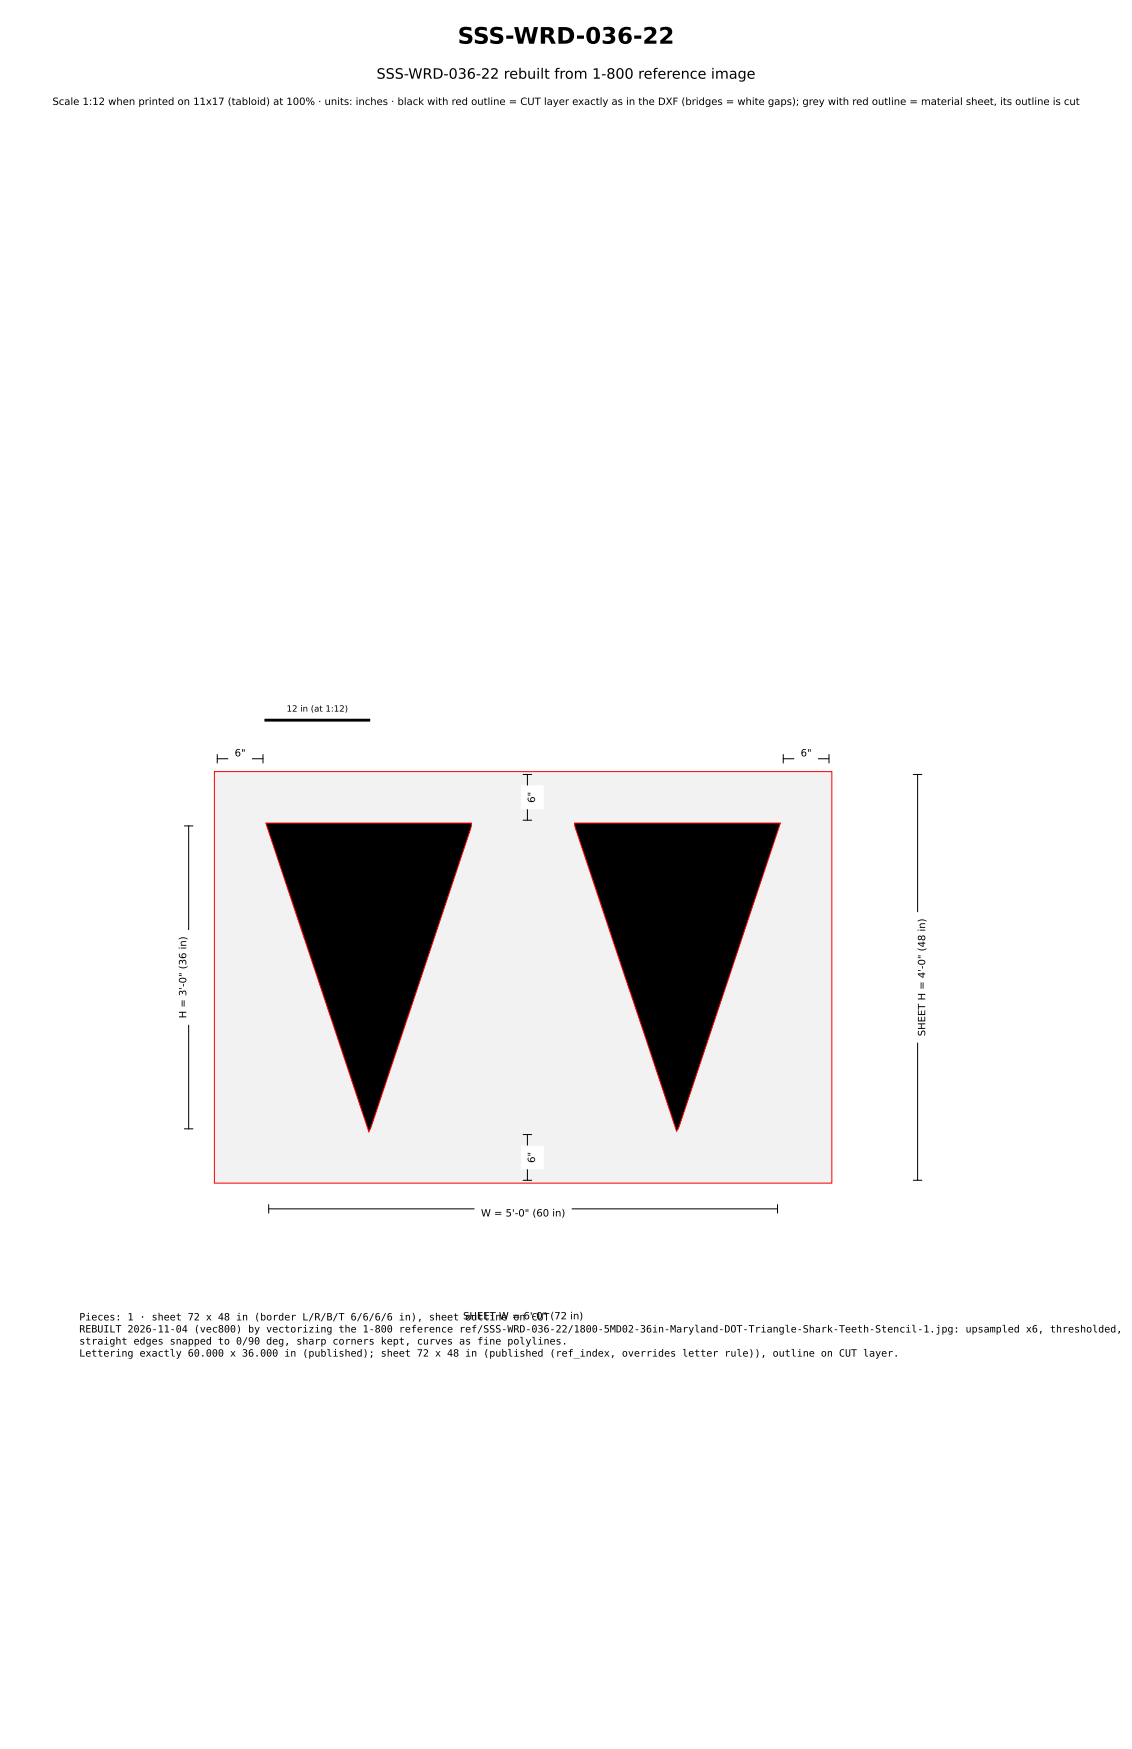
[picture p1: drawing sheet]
<svg xmlns="http://www.w3.org/2000/svg" width="279mm" height="432mm" viewBox="0 0 279 432" stroke-linecap="round" stroke-linejoin="round" font-family="sans-serif">
<defs><g id="words">
<text font-size="5.6" x="113" y="10.8">SSS-WRD-036-22</text>
<text font-size="3.5" x="92.9" y="19.4">SSS-WRD-036-22 rebuilt from 1-800 reference image</text>
<g font-size="2.5">
<text x="12.9" y="25.9">Scale 1:12 when printed on 11x17 (tabloid) at 100% · units: inches · black with red outline = CUT layer exactly as in the DXF (bridges = white gaps); grey with red outline = material sheet, its outline is cut</text>
<text x="57.9" y="186.7">6&quot;</text>
<text x="197.6" y="186.7">6&quot;</text>
<text x="132.1" y="198.2" transform="rotate(-90 132.1 198.2)">6&quot;</text>
<text x="46" y="251.4" transform="rotate(-90 46 251.4)">H = 3'-0&quot; (36 in)</text>
<text x="228.4" y="255.8" transform="rotate(-90 228.4 255.8)">SHEET H = 4'-0&quot; (48 in)</text>
<text x="132.1" y="287.1" transform="rotate(-90 132.1 287.1)">6&quot;</text>
<text x="118.7" y="300.3">W = 5'-0&quot; (60 in)</text>
<text x="19.6" y="326">Pieces: 1 · sheet 72 x 48 in (border L/R/B/T 6/6/6/6 in), sheet outline on CUT</text>
<text x="19.6" y="329">REBUILT 2026-11-04 (vec800) by vectorizing the 1-800 reference ref/SSS-WRD-036-22/1800-5MD02-36in-Maryland-DOT-Triangle-Shark-Teeth-Stencil-1.jpg: upsampled x6, thresholded,</text>
<text x="114.3" y="325.7">SHEET W = 6'-0&quot; (72 in)</text>
<text x="19.6" y="331.9">straight edges snapped to 0/90 deg, sharp corners kept, curves as fine polylines.</text>
<text x="19.6" y="334.9">Lettering exactly 60.000 x 36.000 in (published); sheet 72 x 48 in (published (ref_index, overrides letter rule)), outline on CUT layer.</text>
</g>
<text font-size="2.1" x="70.7" y="175.7">12 in (at 1:12)</text>
</g></defs>
<path d="M52.9 190.5h152.4v101.6h-152.4z" fill="#f2f2f2" stroke="#f00" stroke-width=".25"/>
<path d="M65.6 203.2h50.8l-.2 1.2-24.7 74.2-.5 .8zM141.8 203.2h50.8l-25 75-.6 1.1-25-74.9z" fill="#000" stroke="#f00" stroke-width=".25"/>
<path d="M65.6 177.8h25.4" fill="none" stroke="#000" stroke-width=".71"/>
<g fill="#fff" stroke="#fff" stroke-width=".35">
<path d="M112.9 322.4h32.4v5.3h-32.4z"/>
<path d="M225.1 225.4h5.3v31.8h-5.3z"/>
<path d="M56.5 183.4h5.5v5.3h-5.5z"/>
<path d="M196.2 183.4h5.5v5.3h-5.5z"/>
<path d="M128.8 283h5.3v5.5h-5.3z"/>
<path d="M128.8 194.1h5.3v5.5h-5.3z"/>
<path d="M117.3 297h23.6v5.3h-23.6z"/>
<path d="M42.7 229.8h5.3v23h-5.3z"/>
</g>
<g fill="none" stroke="#000" stroke-width=".25">
<path d="M53.6 187.3h11.3M53.6 186.3v2.1M64.9 186.3v2.1M129.1 191.2h2.1M130.2 191.2v11.3M193.3 187.3h11.3M193.3 186.3v2.1M204.6 186.3v2.1M225.4 191.2h2.1M226.5 191.2v100.2M45.5 203.9h2.1M46.6 203.9v74.8"/>
<path d="M129.1 202.5h2.1M45.5 278.7h2.1M66.3 298.4h125.6M66.3 297.4v2.1M129.1 280.1h2.1M129.1 291.4h2.1M130.2 280.1v11.3M191.9 297.4v2.1M225.4 291.4h2.1"/>
</g>
<use href="#words"/>
</svg>
